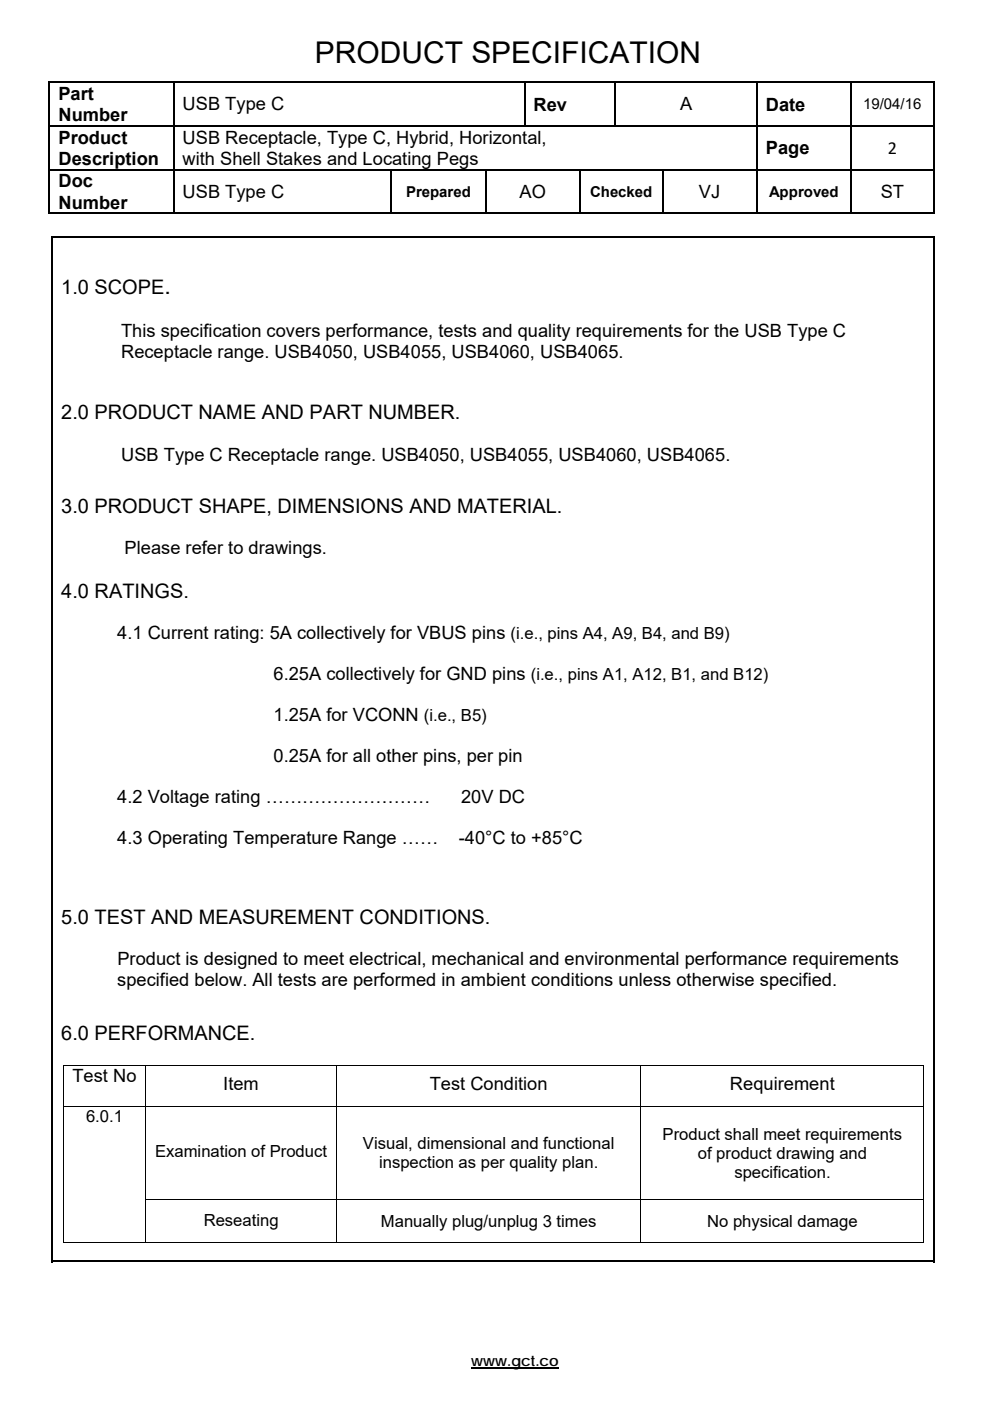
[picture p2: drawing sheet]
<svg xmlns="http://www.w3.org/2000/svg" width="210mm" height="297mm" viewBox="0 0 210 297" stroke-linecap="round" stroke-linejoin="round" font-family="sans-serif">
<defs><g id="words">
<text font-size="6.3" x="66.8" y="13.4">PRODUCT SPECIFICATION</text>
<text font-size="4.9" x="34.9" y="62.4">.</text>
<g font-size="4.2">
<text x="13" y="62.4">1.0 SCOPE</text>
<text x="13" y="88.9">2.0 PRODUCT NAME AND PART NUMBER.</text>
<text x="13" y="108.7">3.0 PRODUCT SHAPE, DIMENSIONS AND MATERIAL.</text>
<text x="13" y="126.8">4.0 RATINGS.</text>
<text x="13" y="195.8">5.0 TEST AND MEASUREMENT CONDITIONS.</text>
<text x="13" y="220.6">6.0 PERFORMANCE.</text>
</g>
<g font-size="3.9">
<text x="12.4" y="21.2">Part</text>
<text x="38.7" y="23.4">USB Type C</text>
<text x="113.2" y="23.4">Rev</text>
<text x="144.3" y="23.4">A</text>
<text x="162.4" y="23.4">Date</text>
<text x="12.4" y="25.7">Number</text>
<text x="12.4" y="30.5">Product</text>
<text x="12.4" y="34.9">Description</text>
<text x="38.7" y="30.5">USB Receptacle, Type C, Hybrid, Horizontal,</text>
<text x="38.7" y="34.9">with Shell Stakes and Locating Pegs</text>
<text x="162.4" y="32.7">Page</text>
<text x="188.3" y="32.6">2</text>
<text x="12.4" y="39.8">Doc</text>
<text x="38.7" y="42">USB Type C</text>
<text x="110.2" y="42">AO</text>
<text x="148.3" y="42">VJ</text>
<text x="186.8" y="42">ST</text>
<text x="12.4" y="44.2">Number</text>
<text x="25.7" y="71.4">This specification covers performance, tests and quality requirements for the USB Type C</text>
<text x="25.7" y="75.9">Receptacle range. USB4050, USB4055, USB4060, USB4065.</text>
<text x="25.7" y="97.7">USB Type C Receptacle range. USB4050, USB4055, USB4060, USB4065.</text>
<text x="26.4" y="117.5">Please refer to drawings.</text>
<text x="24.9" y="135.6">4.1 Current rating: 5A collectively for VBUS pins (i.e., pins A4, A9, B4, and B9)</text>
<text x="58" y="144.2">6.25A collectively for GND pins (i.e., pins A1, A12, B1, and B12)</text>
<text x="58" y="152.9">1.25A for VCONN (i.e., B5)</text>
<text x="58" y="161.5">0.25A for all other pins, per pin</text>
<text x="24.9" y="170.2">4.2 Voltage rating ………………………</text>
<text x="97.8" y="170.2">20V DC</text>
<text x="24.9" y="178.9">4.3 Operating Temperature Range ……</text>
<text x="97.3" y="178.9">-40°C to +85°C</text>
<text x="24.9" y="209">specified below. All tests are performed in ambient conditions unless otherwise specified.</text>
<text x="24.9" y="204.6">Product is designed to meet electrical, mechanical and environmental performance requirements</text>
<text x="15.4" y="229.5">Test No</text>
<text x="47.4" y="231.2">Item</text>
<text x="91.1" y="231.2">Test Condition</text>
<text x="154.8" y="231.2">Requirement</text>
</g>
<g font-size="3.5">
<text x="18.2" y="237.9">6.0.1</text>
<text x="32.9" y="245.4">Examination of Product</text>
<text x="77" y="243.6">Visual, dimensional and functional</text>
<text x="140.5" y="241.6">Product shall meet requirements</text>
<text x="148" y="245.7">of product drawing and</text>
<text x="80.4" y="247.7">inspection as per quality plan.</text>
<text x="155.8" y="249.7">specification.</text>
<text x="43.2" y="259.8">Reseating</text>
<text x="80.8" y="260.1">Manually plug/unplug 3 times</text>
<text x="150" y="260.1">No physical damage</text>
</g>
<g font-size="3.2">
<text x="183.1" y="23.2">19/04/16</text>
<text x="86.1" y="41.7">Prepared</text>
<text x="125.2" y="41.7">Checked</text>
<text x="163.1" y="41.7">Approved</text>
<text x="100" y="289.6">www.gct.co</text>
</g>
</g></defs>
<g fill="#000">
<path d="M10.3 17.2h.4v.4h-.4zM36.7 17.2h.3v.4h-.3zM111.1 17.2h.3v.4h-.3zM130.4 17.2h.3v.4h-.3zM160.4 17.2h.3v.4h-.3zM180.4 17.2h.3v.4h-.3zM197.9 17.2h.3v.4h-.3zM10.3 26.5h.4v.4h-.4zM10.3 35.8h.4v.4h-.4zM36.7 26.5h.3v.4h-.3zM36.7 35.8h.3v.4h-.3zM82.8 35.8h.4v.4h-.4z"/>
<path d="M102.8 35.8h.4v.4h-.4zM122.9 35.8h.3v.4h-.3zM140.4 35.8h.3v.4h-.3zM160.4 26.5h.3v.4h-.3zM160.4 35.8h.3v.4h-.3zM180.4 26.5h.3v.4h-.3zM180.4 35.8h.3v.4h-.3zM197.9 26.5h.3v.4h-.3zM197.9 35.8h.3v.4h-.3zM10.9 50.1h.4v.4h-.4zM197.9 45.1h.3v.3h-.3zM197.9 50.1h.3v.4h-.3z"/>
<path d="M13.3 225.7h.2v.2h-.2zM195.9 225.7h.1v.2h-.1zM195.9 234.4h.1v.2h-.1zM13.3 254.3h.2v.1h-.2zM195.9 254.3h.1v.1h-.1zM195.9 263.4h.1v.1h-.1zM197.9 267.3h.3v.3h-.3z"/>
</g>
<g fill="none" stroke="#000" stroke-width=".34">
<path d="M10.3 17.4h26.4M10.5 17.6v8.9M36.8 17.6v8.9M37 17.4h74.1M111.3 17.6v8.9M111.4 17.4h19M130.5 17.6v8.9M130.7 17.4h29.7M160.5 17.6v8.9M160.7 17.4h19.7M180.5 17.6v8.9M180.7 17.4h17.2"/>
<path d="M198 17.6v8.9M10.5 26.9v8.9M10.5 36.2v9.2M10.7 26.7h26M10.7 36h26M36.8 26.9v8.9M36.8 36.2v9.2M37 36h45.8M83 36.2v9.2M83.2 36h19.6M103 36.2v9.2M103.2 36h19.7"/>
<path d="M123 36.2v9.2M123.2 36h17.2M140.5 36.2v9.2M140.7 36h19.7M160.4 26.7h-123.4M160.5 26.9v8.9M160.5 36.2v9.2M160.7 26.7h19.7M160.7 36h19.7M180.5 26.9v8.9M180.5 36.2v9.2M180.7 26.7h17.2"/>
<path d="M180.7 36h17.2M198 26.9v8.9M198 36.2v9.2M10.3 45.3h26.4M10.9 50.3h187M11.1 50.5v217.1M37 45.3h45.8M83.2 45.3h19.6M103.2 45.3h19.7M123.2 45.3h17.2M140.7 45.3h19.7M160.7 45.3h19.7"/>
<path d="M180.7 45.3h17.2M198 50.5v217.1M10.9 267.5h187"/>
</g>
<path d="M100 290h18.5" fill="none" stroke="#000" stroke-width=".28"/>
<g fill="none" stroke="#000" stroke-width=".21">
<path d="M13.3 234.5h182.6M13.4 225.9v8.5M13.4 234.6v19.7M30.9 225.9v8.5M30.9 234.6v19.7M71.4 225.9v8.5M71.4 234.6v19.7M135.9 225.9v8.5M135.9 234.6v19.7M195.9 225.8h-182.6M195.9 225.9v8.5M195.9 234.6v19.7"/>
<path d="M13.4 254.4v9.1M30.8 254.4h165.1M30.9 254.4v9.1M71.4 254.4v9.1M135.9 254.4v9.1M195.9 254.4v9.1M13.3 263.5h17.5M31 263.5h40.3M71.4 263.5h64.4M136 263.5h59.9"/>
</g>
<use href="#words"/>
</svg>
